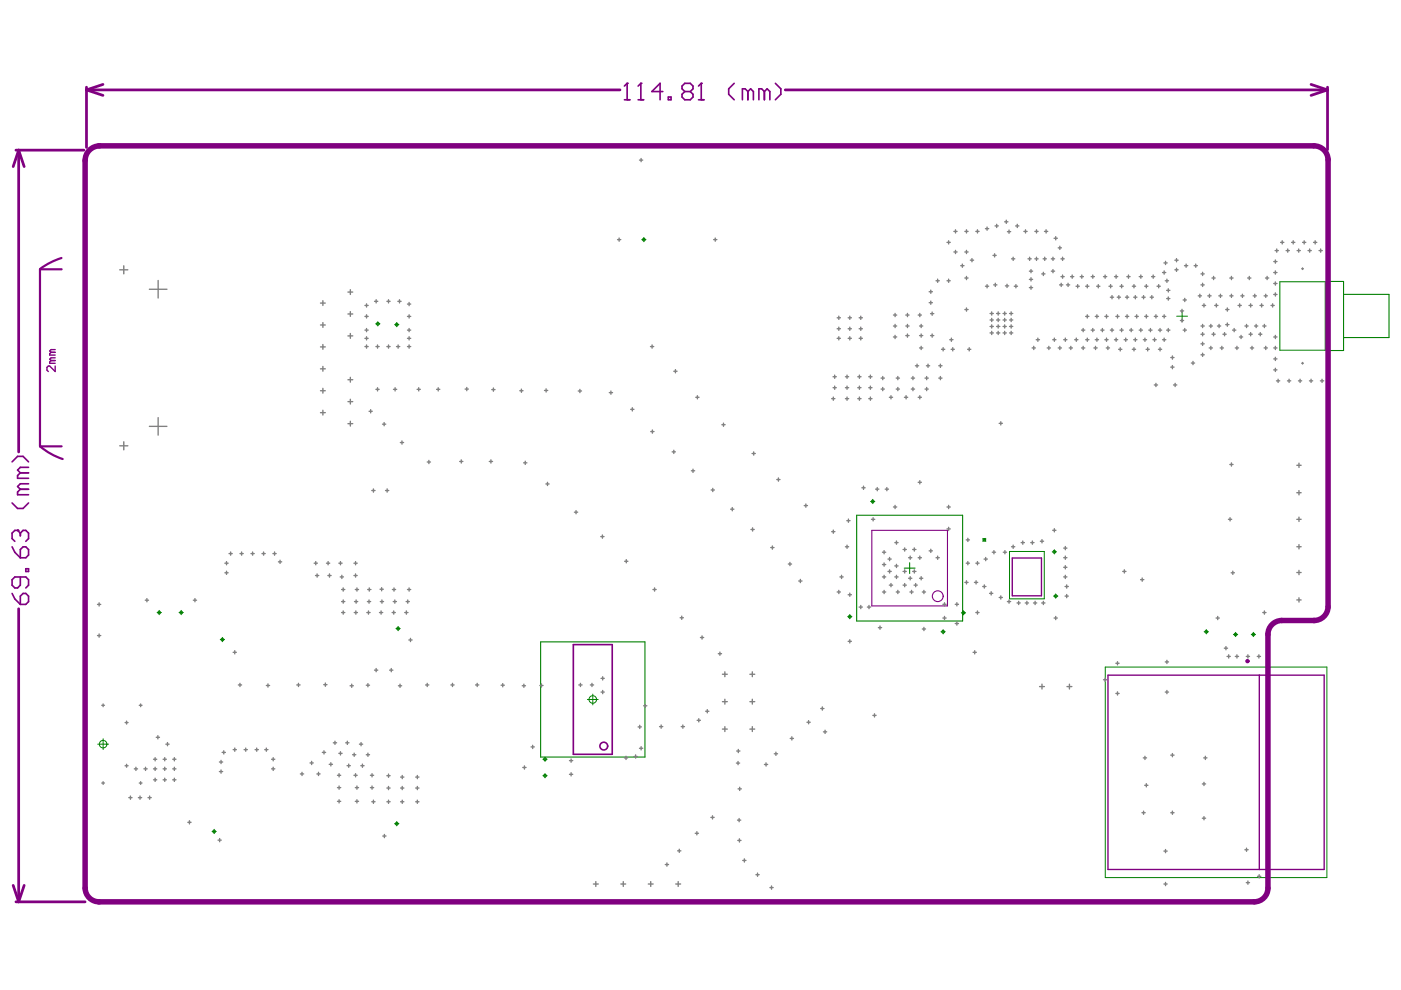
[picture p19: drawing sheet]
<svg xmlns="http://www.w3.org/2000/svg" width="297mm" height="210mm" viewBox="0 0 297 210" stroke-linecap="round" stroke-linejoin="round" font-family="sans-serif">
<g fill="none" stroke="#008000" stroke-width=".21">
<path d="M136.1 50.8h.9M136.5 50.3v1M271.4 59.7h9.6v14.6h-9.6zM79.6 68.7h1M80.1 68.2v.9M83.7 68.8h.9M84.1 68.4v.9M249.5 67h2.3M250.6 65.9v2.3M184.6 106.3h.9M185 105.9v.9M208.4 114.1l.6 .7"/>
<path d="M209 114.1l-.6 .7M214 116.9h7.4v10.1h-7.4zM223.1 117h.9M223.5 116.5v1M33.3 129.9h.9M33.8 129.4v.9M38 129.9h.9M38.4 129.4v.9M46.7 135.6h.9M47.2 135.1v1M84 133.3h.9M84.4 132.8v.9"/>
<path d="M179.7 130.7h.9M180.2 130.3v.9M199.5 133.9h.9M200 133.5v.9M203.8 129.9h.9M204.3 129.5v.9M223.4 126.4h.9M223.8 125.9v.9M255.3 133.9h.9M255.8 133.5v.9M261.5 134.5h.9M262 134.1v.9"/>
<path d="M265.3 134.5h.9M265.7 134.1v.9M20.7 157.8h2.3M21.9 156.6v2.3M124.5 148.3h2.3M125.7 147.2v2.2M234.3 141.4h47v44.7h-47zM44.9 176.3h1M45.4 175.8v.9M83.7 174.6h.9M84.1 174.2v.9M115.1 161h.9"/>
<path d="M115.1 164.5h.9M115.6 160.5v.9M115.6 164v.9"/>
<circle cx="136.5" cy="50.8" r=".29"/>
<circle cx="80.1" cy="68.7" r=".29"/>
<circle cx="84.1" cy="68.8" r=".29"/>
<circle cx="185" cy="106.3" r=".29"/>
<circle cx="208.7" cy="114.5" r=".29"/>
<circle cx="223.5" cy="117" r=".29"/>
<circle cx="33.8" cy="129.9" r=".29"/>
<circle cx="38.4" cy="129.9" r=".29"/>
<circle cx="47.2" cy="135.6" r=".29"/>
<circle cx="84.4" cy="133.3" r=".29"/>
<circle cx="180.2" cy="130.7" r=".29"/>
<circle cx="200" cy="133.9" r=".29"/>
<circle cx="204.3" cy="129.9" r=".29"/>
<circle cx="223.8" cy="126.4" r=".29"/>
<circle cx="255.8" cy="133.9" r=".29"/>
<circle cx="262" cy="134.5" r=".29"/>
<circle cx="265.7" cy="134.5" r=".29"/>
<circle cx="21.9" cy="157.8" r=".8"/>
<circle cx="125.7" cy="148.3" r=".8"/>
<circle cx="45.4" cy="176.3" r=".29"/>
<circle cx="84.1" cy="174.6" r=".29"/>
<circle cx="115.6" cy="164.5" r=".29"/>
<circle cx="115.6" cy="161" r=".29"/>
</g>
<path d="M281.4 59.7h3.5v14.6h-3.5M284.9 62.4h9.6v9.2h-9.6M181.6 109.2h22.5v22.5h-22.5zM192.9 119.3v2.3M114.6 136.1h22.1v24.4h-22.1zM191.7 120.5h2.3" fill="none" stroke="#008000" stroke-width=".23"/>
<g fill="none" stroke="#800080" stroke-width=".34">
<path d="M121.6 136.7h8.2v23.2h-8.2z"/>
<circle cx="128" cy="158.2" r=".82"/>
</g>
<g fill="none" stroke="#800080" stroke-width=".23">
<path d="M184.8 112.4h16.1v16.1h-16.1z"/>
<circle cx="198.8" cy="126.4" r="1.14"/>
</g>
<path d="M10.8 76.4l-.3 .3v.3h1.2M10.8 74.7l-.3 .3v.3h1.2M10.8 76.4h.9M10.8 74.7h.9M11.7 77.6v1.2l-1.2-1.2h-.3l-.2 .3v.6l.2 .3M11.7 75.9h-.9l-.3 .3 .3 .2M11.7 74.1h-.9l-.3 .3 .3 .3M214.6 118.3h6.2v8h-6.2zM234.9 143.2h45.8v41.2h-45.8zM267 143.2v41.2" fill="none" stroke="#800080" stroke-width=".29"/>
<g fill="none" stroke="#800080" stroke-width=".46">
<path d="M13 54.7l-2.6 1.1-1.8 1.2M13.1 57.1h-4.6v37.5h4.6M8.5 94.6a14.4 14.4 0 0 0 4.8 2.7"/>
<circle cx="264.5" cy="140.2" r=".23"/>
</g>
<g fill="none" stroke="#800080" stroke-width=".58">
<path d="M18.3 19.1l3.5 1.1M18.3 18.5v12.8M18.3 19.1h113.2M21.8 17.9l-3.5 1.2M166.5 19.1h115M278 17.9l3.5 1.2M281.5 18.5v13.2M281.5 19.1l-3.5 1.1M3.4 31.8h14.4M4 31.8l1.1 3.5M4 31.8v64M4 31.8l-1.2 3.5"/>
<path d="M4 129.1v62.1M2.8 187.7l1.2 3.5M3.4 191.2h14.6M5.1 187.7l-1.1 3.5"/>
</g>
<path d="M18 34v154.3M21 30.9h257.6M281.6 33.8v94.9M268.8 134.5v53.8M271.7 131.6h7M21 191.2h244.9" fill="none" stroke="#800080" stroke-width="1.2"/>
<path d="M2.6 115.9l.5 1.2 1.2 1.2M3.7 112.5h-.6l-.5 .5v1.2l.5 .6M4.3 116.5l.6-.6h.6l.6 .6v1.2l-.6 .6h-1.2zM2.6 125.8l.5 1.2 1.2 1.1M4.3 126.4l.6-.6h.6l.6 .6v1.2l-.6 .5h-1.2zM4.3 122.3v1.8l-.6 .6h-.6l-.5-.6v-1.2l.5-.6h2.4l.6 .6v1.2l-.6 .6M5.5 120.6h.6v.6h-.6z" fill="none" stroke="#800080" stroke-width=".35"/>
<circle cx="3.7" cy="112.5" r=".17" fill="#800080"/>
<g fill="none" stroke="#800080" stroke-width=".35">
<path d="M133 17.7v3.5M132.4 21.2h1.1M2.6 97.9l1.1-1.1h1.2l1.2 1.1M6.1 99.1h-1.8l-.6 .6 .6 .5M2.6 106.6l1.1 1.2h1.2l1.2-1.2M3.7 112.5l.6 .5M4.3 113v.6M4.3 113l.6-.5h.6l.6 .5v1.2l-.6 .6M4.3 103.7l-.6 .6v.6h2.4M4.3 100.2l-.6 .6v.6h2.4M4.3 103.7h1.8M4.3 100.2h1.8"/>
<path d="M6.1 102.6h-1.8l-.6 .6 .6 .5"/>
</g>
<circle cx="133" cy="17.7" r=".17" fill="#800080"/>
<path d="M133 17.7l-.6 .5M135.9 17.7v3.5M135.3 21.2h1.2" fill="none" stroke="#800080" stroke-width=".35"/>
<circle cx="135.9" cy="17.7" r=".17" fill="#800080"/>
<path d="M135.9 17.7l-.6 .5M140.5 19.4h-2.3l1.7-1.7v3.5M145.2 19.4h1.1M145.2 19.4l-.6 .6v.6l.6 .6h1.1l.6-.6v-.6l-.6-.6M145.2 19.4l-.6-.6v-.6l.6-.5h1.1l.6 .5v.6l-.6 .6M148.7 17.7v3.5M141.7 20.6h.6v.6h-.6zM148.1 21.2h1.2" fill="none" stroke="#800080" stroke-width=".35"/>
<circle cx="148.7" cy="17.7" r=".17" fill="#800080"/>
<path d="M148.7 17.7l-.6 .5M155.7 17.7l-1.2 1.1v1.2l1.2 1.2M158.6 19.4l-.6-.6h-.6v2.4M158.6 19.4v1.8M158.6 19.4l.6-.6 .5 .6v1.8M162.1 19.4l-.6-.6h-.6v2.4M162.1 19.4v1.8M162.1 19.4l.5-.6 .6 .6v1.8M164.4 17.7l1.2 1.1v1.2l-1.2 1.2" fill="none" stroke="#800080" stroke-width=".35"/>
<path d="M21.1 30.9a3.1 3.1 0 0 0-3.1 3.2M278.6 30.9a3 3 0 0 1 3 3M271.7 131.6a2.94 2.94 0 0 0-2.9 2.9M281.6 128.7a2.97 2.97 0 0 1-3 2.9M18 188.3a2.97 2.97 0 0 0 3.1 2.9M268.8 188.3a2.91 2.91 0 0 1-2.9 2.9" fill="none" stroke="#800080" stroke-width="1.2"/>
<g fill="none" stroke="#808080" stroke-width=".29">
<path d="M135.6 33.9h.7M135.9 33.6v.7M25.4 57.2h1.7M26.2 56.4v1.7M33.5 59.5v3.7M130.9 50.8h.7M131.3 50.5v.6M151.3 50.8h.7M151.6 50.5v.6M198.5 59.5h.6M198.8 59.2v.7M200.8 59.5h.7"/>
<path d="M200.8 51.4h.7M201.1 51v.7M201.1 59.2v.7M202.2 53.4h.7M202.2 49.1h.7M202.6 48.7v.7M202.6 53.1v.7M203.7 56.3h.7M204 56v.7M204.6 58.9h.7M204.6 53.4h.7M204.6 49.1h.7"/>
<path d="M204.9 48.7v.7M204.9 53.1v.7M204.9 58.6v.7M205.7 55.2h.7M206.1 54.8v.7M206.9 49.1h.7M207.2 48.7v.7M208.9 48.5h.7M209.3 48.1v.7M210.5 54.1h.7M210.9 53.8v.7M211 47.9h.7"/>
<path d="M211.3 47.6v.6M213 47h.7M213.4 46.7v.7M213.6 49.1h.7M213.9 48.8v.7M214.5 54.9h.7M214.8 54.5v.7M215.3 47.9h.7M215.7 47.6v.6M217.1 49.1h.7M217.4 48.7v.7M218 54.9h.6"/>
<path d="M218.2 57.5h.7M218.2 59.2h.7M218.3 54.5v.7M218.6 57.1v.7M218.6 58.9v.7M219.4 54.9h.7M219.4 49.1h.7M219.8 48.7v.7M219.8 54.5v.7M220.9 58.1h.7M221.2 54.9h.6M221.2 57.7v.7"/>
<path d="M221.4 49.1h.7M221.5 54.5v.7M221.8 48.7v.7M222.9 54.9h.7M222.9 57.5h.7M223.2 54.5v.7M223.2 57.1v.7M223.5 50.5h.7M223.8 50.2v.7M224.4 52.6h.6M224.7 52.2v.7M224.9 54.9h.7"/>
<path d="M224.9 58.7h.7M225.3 54.5v.7M225.3 58.3v.7M227 58.7h.7M227.3 58.3v.7M229 58.7h.7M229.4 58.3v.7M231.3 58.7h.7M231.7 58.3v.7M234 58.7h.7M234.3 58.3v.7M236.3 58.7h.7"/>
<path d="M236.6 58.3v.7M238.9 58.7h.7M239.3 58.3v.7M241.5 58.7h.7M241.9 58.3v.7M244.2 58.7h.6M244.5 58.3v.7M246.5 57.8h.7M246.8 55.7h.7M246.8 57.4v.7M247.1 59.5h.7M247.1 55.4v.7"/>
<path d="M247.4 59.2v.7M249.1 55.2h.7M249.1 57.2h.7M249.4 54.8v.7M249.4 56.9v.6M251.1 56.3h.7M251.5 56v.7M253.2 56.3h.7M253.5 56v.7M254.6 58.1h.7M255 57.7v.7M257 58.9h.6"/>
<path d="M257.3 58.6v.7M260.7 58.9h.7M261.1 58.6v.7M264.5 58.9h.7M264.9 58.6v.7M268.3 58.9h.7M268.7 58.6v.7M270.1 57.8h.6M270.1 55.5h.6M270.3 53.1h.7M270.4 55.1v.7M270.4 57.4v.7"/>
<path d="M270.4 59.8v.7M270.7 52.8v.7M271.5 51.4h.7M271.9 51v.7M272.7 53.1h.7M273 52.8v.7M273.8 51.4h.7M274.2 51v.7M275 53.1h.7M275.3 52.8v.7M276 57h.3M276.2 56.8v.3"/>
<path d="M276.2 51.4h.7M276.5 51v.7M277.3 53.1h.7M277.7 52.8v.7M278.5 51.4h.7M278.8 51v.7M279.7 53.1h.7M280 52.8v.7M31.7 61.3h3.7M67.9 78.2h1.1M67.9 73.6h1.1M67.9 68.9h1.1"/>
<path d="M67.9 64.3h1.1M68.5 63.8v1M68.5 68.4v1M68.5 73v1.1M68.5 77.7v1M73.8 66.6h1M73.8 71.2h1M73.8 61.9h1M74.3 61.4v1M74.3 66.1v1M74.3 70.7v1M77.4 70h.7"/>
<path d="M77.4 73.5h.7M77.4 67.1h.7M77.4 64.8h.7M77.4 71.7h.7M77.7 64.4v.7M77.7 66.7v.7M77.7 69.6v.7M77.7 71.4v.7M77.7 73.1v.7M79.4 63.9h.7M79.7 73.5h.7M79.8 63.5v.7"/>
<path d="M80 73.1v.7M82 63.9h.7M82 73.5h.7M82.4 63.5v.7M82.4 73.1v.7M84.1 73.5h.7M84.4 63.9h.6M84.4 73.1v.7M84.7 63.5v.7M86.4 70h.7M86.4 73.5h.7M86.4 67.1h.7"/>
<path d="M86.4 71.7h.7M86.4 64.5h.7M86.7 64.1v.7M86.7 66.7v.7M86.7 69.6v.7M86.7 71.4v.7M86.7 73.1v.7M137.9 73.5h.7M138.3 73.1v.7M142.9 78.7h.6M143.2 78.4v.7M176.6 79.9h.7"/>
<path d="M177 79.5v.7M177.5 71.7h.7M177.5 69.7h.7M177.5 67.4h.7M177.8 67v.7M177.8 69.4v.6M177.8 71.4v.7M179.2 79.9h.7M179.6 79.5v.7M179.8 71.7h.7M179.8 69.7h.7M179.8 67.4h.7"/>
<path d="M180.2 67v.7M180.2 69.4v.6M180.2 71.4v.7M181.9 79.9h.7M182.2 71.7h.6M182.2 69.7h.6M182.2 67.4h.6M182.2 79.5v.7M182.5 67v.7M182.5 69.4v.6M182.5 71.4v.7M184.2 79.9h.7"/>
<path d="M184.5 79.5v.7M187.2 79.8v.7M189.4 71.4h.7M189.4 69.1h.7M189.4 66.8h.7M189.8 66.5v.6M189.8 68.8v.7M189.8 71.1v.7M190.4 79.8v.7M192.1 69.1h.6M192.1 71.2h.6M192.1 66.8h.6"/>
<path d="M192.4 66.5v.6M192.4 68.8v.7M192.4 70.8v.7M193.6 79.8v.7M194.1 77.6h.7M194.4 77.2v.7M194.7 66.8h.7M195 73.8h.6M195 69.1h.6M195 71.2h.6M195 66.5v.6M195.3 68.8v.7"/>
<path d="M195.3 70.8v.7M195.3 73.4v.7M196.4 77.6h.7M196.5 79.8v.7M196.8 77.2v.7M197 64.2h.7M197 61.9h.7M197.3 66.5h.7M197.3 71.2h.7M197.3 61.5v.7M197.3 63.8v.7M197.6 66.2v.6"/>
<path d="M197.6 70.8v.7M199 77.6h.7M199.4 77.2v.7M199.4 79.8v.7M199.6 74.1h.7M200 73.7v.7M201.4 72h.7M201.7 74.1h.6M201.7 71.7v.7M202 73.7v.7M204.6 65.6h.7M204.9 65.3v.7"/>
<path d="M205.2 74.1h.6M205.5 73.7v.7M208.9 60.7h.7M209.3 60.3v.7M209.9 69.2h.7M209.9 70.6h.7M209.9 67.8h.7M209.9 66.5h.7M210.3 66.1v.7M210.3 67.5v.7M210.3 68.9v.7M210.3 70.2v.7"/>
<path d="M210.7 60.4h.7M211 60.1v.6M211.3 69.2h.7M211.3 70.6h.7M211.3 67.8h.7M211.3 66.5h.7M211.6 66.1v.7M211.6 67.5v.7M211.6 68.9v.7M211.6 70.2v.7M212.7 69.2h.7M212.7 70.6h.7"/>
<path d="M212.7 67.8h.7M212.7 66.5h.7M213 66.1v.7M213 67.5v.7M213 68.9v.7M213 70.2v.7M213.2 60.6h.7M213.5 60.3v.7M214 69.2h.7M214 70.6h.7M214 67.8h.7M214 66.5h.7"/>
<path d="M214.4 66.1v.7M214.4 67.5v.7M214.4 68.9v.7M214.4 70.2v.7M215 60.7h.7M215.4 60.3v.7M218.2 61h.7M218.6 60.6v.7M218.8 73.8h.7M219.2 73.4v.7M219.7 72h.7M220 71.7v.7"/>
<path d="M222 73.8h.7M222.4 73.4v.7M223.2 72h.7M223.5 71.7v.7M224.4 73.8h.6M224.7 60.4h.6M224.7 73.4v.7M225 60.1v.6M225.5 72h.7M225.9 71.7v.7M226.1 60.4h.7M226.5 60.1v.6"/>
<path d="M226.7 73.8h.7M227 73.4v.7M227.9 72h.6M228.1 60.7h.7M228.2 71.7v.7M228.5 60.3v.7M229.3 70h.7M229.3 73.8h.7M229.7 69.6v.7M229.7 73.4v.7M230.2 60.7h.7M230.2 72h.7"/>
<path d="M230.2 67.1h.7M230.5 60.3v.7M230.5 66.7v.7M230.5 71.7v.7M231.3 70h.7M231.7 69.6v.7M231.9 73.8h.7M232.2 72h.7M232.2 67.1h.7M232.3 73.4v.7M232.5 60.7h.7M232.6 66.7v.7"/>
<path d="M232.6 71.7v.7M232.9 60.3v.7M233.4 70h.7M233.7 69.6v.7M234.3 72h.6M234.3 67.1h.6M234.5 73.8h.7M234.6 66.7v.7M234.6 71.7v.7M234.9 73.4v.7M235.1 60.7h.7M235.4 70h.7"/>
<path d="M235.4 63h.7M235.5 60.3v.7M235.8 62.7v.7M235.8 69.6v.7M236.3 72h.7M236.6 67.1h.7M236.6 71.7v.7M236.9 63h.7M236.9 66.7v.7M237.2 74.1h.7M237.2 62.7v.7M237.5 60.7h.6"/>
<path d="M237.5 70h.6M237.5 73.7v.7M237.8 60.3v.7M237.8 69.6v.7M238.3 72h.7M238.6 67.1h.7M238.6 63h.7M238.7 71.7v.7M239 62.7v.7M239 66.7v.7M239.5 70h.7M239.8 69.6v.7"/>
<path d="M240.1 60.7h.7M240.1 74.1h.7M240.4 72h.7M240.4 63h.7M240.4 60.3v.7M240.4 73.7v.7M240.7 67.1h.6M240.7 62.7v.7M240.7 71.7v.7M241 66.7v.7M241.5 70h.7M241.9 69.6v.7"/>
<path d="M242.1 63h.7M242.4 72h.7M242.5 62.7v.7M242.7 60.7h.7M242.7 67.1h.7M242.8 71.7v.7M243 74.1h.7M243 60.3v.7M243 66.7v.7M243.3 73.7v.7M243.6 70h.7M243.9 63h.6"/>
<path d="M243.9 69.6v.7M244.2 62.7v.7M244.4 72h.7M244.7 67.1h.7M244.8 71.7v.7M245.1 66.7v.7M245.3 60.7h.7M245.6 70h.7M245.6 74.1h.7M245.7 60.3v.7M246 69.6v.7M246 73.7v.7"/>
<path d="M246.5 72h.7M246.5 67.1h.7M246.8 66.7v.7M246.8 71.7v.7M247.4 63.3h.6M247.4 70h.6M247.4 61.6h.6M247.7 61.2v.7M247.7 63v.6M247.7 69.6v.7M248.2 75.8h.7M248.2 77.8h.7"/>
<path d="M248.6 75.5v.6M248.6 77.5v.7M250.3 68h.7M250.3 65.9h.7M250.6 65.6v.7M250.6 67.6v.7M250.8 70h.7M250.8 63.6h.7M251.2 63.3v.6M251.2 69.6v.7M252.6 77h.7M252.9 76.6v.7"/>
<path d="M254 62.7h.7M254.4 62.4v.7M254.6 60.4h.7M254.6 75.2h.7M254.6 72.9h.7M254.6 70.9h.7M254.6 69.1h.7M254.9 64.8h.7M255 60.1v.6M255 68.8v.7M255 70.5v.7M255 72.6v.6"/>
<path d="M255 74.9v.7M255.3 64.4v.7M256.1 62.7h.7M256.4 73.8h.7M256.4 69.1h.7M256.4 62.4v.7M256.7 68.8v.7M256.7 73.4v.7M257 70.9h.6M257.3 70.5v.7M257.5 64.8h.7M257.9 64.4v.7"/>
<path d="M258.1 69.1h.7M258.4 62.7h.7M258.5 68.8v.7M258.7 73.8h.7M258.8 62.4v.7M259.1 73.4v.7M259.3 70.9h.7M259.6 70.5v.7M259.9 65.6h.7M259.9 68.8h.7M260.2 65.3v.7M260.2 68.5v.7"/>
<path d="M260.7 62.7h.7M261.1 62.4v.7M261.3 70h.7M261.7 69.6v.7M261.9 73.8h.7M262.3 73.4v.7M262.5 64.8h.7M262.8 71.4h.7M262.8 64.4v.7M263.1 62.7h.7M263.1 71.1v.7M263.4 62.4v.7"/>
<path d="M263.9 69.1h.7M264.3 68.8v.7M264.8 70.9h.7M264.8 64.8h.7M265.1 73.8h.7M265.2 64.4v.7M265.2 70.5v.7M265.5 73.4v.7M265.7 62.7h.7M266 69.1h.7M266 62.4v.7M266.3 68.8v.7"/>
<path d="M266.9 70.9h.6M267.1 64.8h.7M267.2 70.5v.7M267.5 64.4v.7M267.7 69.1h.7M268 73.8h.7M268 62.7h.7M268.1 68.8v.7M268.4 62.4v.7M268.4 73.4v.7M269.5 64.8h.7M269.8 64.4v.7"/>
<path d="M270.1 73.8h.6M270.1 71.4h.6M270.1 76.1h.6M270.1 78.4h.6M270.1 62.4h.6M270.1 60.1h.6M270.4 62.1v.7M270.4 71.1v.7M270.4 73.4v.7M270.4 75.8v.6M270.4 78.1v.7M276 77h.3"/>
<path d="M276.2 76.8v.4M25.4 94.5h1.7M26.2 93.7v1.7M31.7 90.4h3.7M33.5 88.5v3.8M67.9 82.8h1.1M67.9 87.5h1.1M68.5 82.3v1.1M68.5 87v1M73.8 85.2h1M73.8 89.8h1M73.8 80.5h1"/>
<path d="M74.3 80v1M74.3 84.6v1.1M74.3 89.3v1M78.2 87.2h.7M78.6 86.9v.6M79.7 82.6h.7M80 82.2v.7M81.1 89.9h.7M81.4 89.6v.7M83.4 82.6h.7M83.8 82.2v.7M84.9 93.8h.7"/>
<path d="M85.2 93.5v.7M88.4 82.6h.7M88.8 82.2v.7M90.6 98h.7M90.9 97.6v.7M92.6 82.6h.7M92.9 82.2v.7M97.5 97.8h.6M97.8 97.5v.7M98.6 82.5h.7M99 82.1v.7M103.7 97.8h.7"/>
<path d="M104.1 97.5v.7M104.3 82.6h.7M104.6 82.3v.7M110.2 82.8h.7M110.5 82.5v.7M111 98.1h.7M111.4 97.8v.7M115.4 82.8h.7M115.8 82.4v.7M122.6 82.9h.7M122.9 82.6v.6M129.2 83.2h.7"/>
<path d="M129.5 82.9v.7M133.7 86.8h.7M134.1 86.5v.6M138 91.5h.7M138.3 91.2v.6M142.5 95.8h.7M142.9 95.5v.6M146.6 99.8h.7M146.9 99.5v.7M147.5 84.2h.7M147.9 83.9v.7M153 90.1h.7"/>
<path d="M153.4 89.7v.7M159.5 96.2h.6M159.8 95.8v.7M176.3 84.5h.7M176.6 82.2h.7M176.7 84.2v.7M177 81.9v.6M179.2 84.5h.7M179.2 82.2h.7M179.6 81.9v.6M179.6 84.2v.7M181.9 84.5h.7"/>
<path d="M181.9 82.2h.7M182.2 81.9v.6M182.2 84.2v.7M184.2 84.5h.7M184.2 82.2h.7M184.5 81.9v.6M184.5 84.2v.7M186.8 82.5h.7M186.8 80.2h.7M187.2 82.1v.7M188.6 84.2h.6M188.9 83.9v.7"/>
<path d="M190 82.5h.7M190 80.2h.7M190.4 82.1v.7M191.8 84.2h.6M192.1 83.9v.7M193.2 82.5h.7M193.2 80.2h.7M193.6 82.1v.7M194.7 84.2h.7M195 83.9v.7M196.1 82.5h.7M196.1 80.2h.7"/>
<path d="M196.5 82.1v.7M199 80.2h.7M211.8 89.8h.7M212.2 89.4v.7M244.7 81.6h.7M245.1 81.3v.7M248.8 81.6h.7M249.2 81.3v.7M260.7 98.5h.7M261.1 98.1v.7M270.6 80.7h.7M271 80.4v.7"/>
<path d="M273 80.7h.7M273.3 80.4v.7M274.9 98.7h1M275.3 80.7h.7M275.4 98.2v.9M275.6 80.4v.7M277.6 80.7h.7M278 80.4v.7M280 80.7h.6M280.3 80.4v.7M47.7 119.4h.7M48 119.1v.7"/>
<path d="M48.6 117.4h.6M48.9 117v.7M50.9 117.4h.7M51.2 117v.7M53.2 117.4h.7M53.6 117v.7M55.5 117.4h.7M55.9 117v.7M57.9 117.4h.7M58.2 117v.7M59 119.1h.7M59.4 118.8v.7"/>
<path d="M66.6 119.4h.7M66.9 119.1v.7M69.2 119.4h.7M69.6 119.1v.7M71.8 119.4h.7M72.2 119.1v.7M75 119.4h.7M75.4 119.1v.7M78.8 104h.7M79.2 103.7v.6M81.7 104h.7M82.1 103.7v.6"/>
<path d="M115.7 102.6h.7M116.1 102.3v.7M121.8 108.6h.7M122.1 108.3v.6M127.4 113.8h.7M127.7 113.4v.7M132.4 119h.7M132.8 118.7v.6M150.8 103.9h.7M151.1 103.5v.7M154.9 108h.7M155.3 107.6v.7"/>
<path d="M159.2 112.3h.7M159.6 111.9v.7M163.4 116.1h.7M163.8 115.8v.6M164.7 101.7h.7M165 101.3v.7M167.1 119.6h.7M167.5 119.2v.7M170.5 107.2h.7M170.9 106.9v.6M176.3 112.7h.7M176.7 112.4v.7"/>
<path d="M179.2 115.9h.7M179.5 110.4h.7M179.6 115.6v.7M179.9 110.1v.6M182.7 103.4h.7M183.1 103.1v.7M184.8 110.1h.7M185.1 109.8v.7M185.6 103.7h.7M186 103.4v.7M187.1 117.1h.7M187.1 119.7h.7"/>
<path d="M187.4 116.7v.7M187.4 119.4v.6M187.7 103.7h.7M188 103.4v.7M188.3 118.5h.7M188.6 118.2v.7M189.4 107.5h.7M189.7 115h.7M189.7 120h.7M189.8 107.1v.7M190.1 114.7v.7M190.1 119.6v.7"/>
<path d="M191.5 116.5h.7M191.8 116.2v.6M192.6 118.2h.7M193 117.9v.7M193.5 116.5h.7M193.9 116.2v.6M194.7 118.2h.7M194.7 102.3h.7M195 101.9v.7M195 117.9v.7M197 116.8h.7M197.3 116.5v.6"/>
<path d="M198.5 118.2h.6M198.8 117.9v.7M200.8 107.5h.7M200.8 112.1h.7M201.1 107.1v.7M201.1 111.8v.7M204.9 119.4h.6M204.9 114.5h.6M205.2 114.1v.7M205.2 119.1v.7M206.9 119.4h.7M207.2 119.1v.7"/>
<path d="M208.6 118.5h.7M209 118.2v.7M210.4 117.1h.7M210.7 116.7v.7M212.7 117.1h.7M213.1 116.7v.7M214.5 115.9h.7M214.8 115.6v.7M216.5 115h.7M216.8 114.7v.7M218.5 115h.7M218.9 114.7v.7"/>
<path d="M220.6 114.8h.7M220.9 114.4v.7M223.2 112.4h.7M223.5 112.1v.7M225.5 118.2h.7M225.5 116.2h.7M225.9 115.9v.7M225.9 117.9v.7M225.9 119.9v.7M260.5 110.1h.6M260.8 109.8v.7M274.9 115.9h1"/>
<path d="M274.9 110.1h1M274.9 104.5h1M275.4 104v.9M275.4 109.7v.9M275.4 115.5v.9M20.7 134.8h.7M20.7 128.2h.7M21 127.8v.7M21 134.4v.7M30.8 127.3h.7M31.1 126.9v.7M41 127.3h.7"/>
<path d="M41.3 126.9v.7M47.7 121.4h.7M48 121.1v.7M49.4 138.3h.7M49.8 138v.6M66.9 122h.7M67.2 121.7v.7M69.5 122h.7M69.9 121.7v.7M72.1 122.3h.7M72.4 127.5h.7M72.4 129.9h.7"/>
<path d="M72.4 125h.7M72.5 122v.7M72.8 124.6v.7M72.8 127.2v.7M72.8 129.5v.7M75 122h.7M75.1 129.9h.7M75.2 127.5h.6M75.3 125h.7M75.4 121.7v.7M75.4 129.5v.7M75.5 127.2v.7"/>
<path d="M75.7 124.6v.7M77.8 129.9h.7M77.9 127.5h.7M78 125h.6M78.1 129.5v.7M78.2 127.2v.7M78.3 124.6v.7M80.5 129.9h.6M80.6 124.9h.7M80.6 127.5h.7M80.8 129.5v.7M80.9 124.6v.7"/>
<path d="M81 127.2v.7M83.1 129.9h.7M83.2 125h.7M83.4 127.5h.7M83.5 129.5v.7M83.5 124.6v.7M83.7 127.2v.7M85.8 129.9h.7M86.1 127.5h.7M86.2 129.5v.7M86.4 125h.7M86.4 127.2v.7"/>
<path d="M86.7 135.7h.7M86.7 124.6v.7M87 135.3v.7M138.4 125h.7M138.8 124.6v.7M144.2 131h.7M144.5 130.6v.7M148.5 135.2h.7M148.9 134.8v.7M152.3 138.6h.7M152.6 138.3v.6M169.3 123.2h.7"/>
<path d="M169.7 122.8v.7M177.5 125.5h.7M177.8 125.2v.7M178.1 122.3h.7M178.4 122v.7M179.8 126.1h.7M179.8 136h.7M180.2 125.8v.6M180.2 135.6v.7M182.2 128.7h.6M182.5 128.4v.7M183.9 128.7h.7"/>
<path d="M184.2 128.4v.7M186.2 133.1h.7M186.6 132.7v.7M187.1 122.3h.7M187.1 125.5h.7M187.4 122v.7M187.4 125.2v.7M188.3 121.2h.7M188.6 124.1h.6M188.6 120.8v.7M188.9 123.7v.7M189.7 122.3h.7"/>
<path d="M190 125.5h.7M190.1 122v.7M190.4 125.2v.7M191.5 124.1h.7M191.5 121.2h.7M191.8 120.8v.7M191.8 123.7v.7M192.6 122.6h.7M192.9 125.5h.7M193 122.3v.7M193.3 125.2v.7M193.5 121.2h.7"/>
<path d="M193.8 124.1h.7M193.9 120.8v.7M194.1 123.7v.7M195 122.6h.6M195.3 122.3v.7M195.5 133.4h.7M195.5 125.5h.7M195.9 125.2v.7M195.9 133v.7M199.9 131h.7M199.9 128.1h.7M200.3 127.8v.7"/>
<path d="M200.3 130.7v.7M202.5 132.2h.7M202.5 128.1h.7M202.9 127.8v.7M202.9 131.9v.6M204.6 123.5h.7M204.9 123.1v.7M206.3 138.3h.7M206.6 123.5h.7M206.7 138v.6M206.9 129.9h.7M206.9 123.1v.7"/>
<path d="M207.2 129.5v.7M208.4 124.4h.6M208.7 124v.7M209.8 125.8h.7M210.2 125.5v.6M211.8 126.7h.7M212.2 126.3v.7M213.6 127.5h.7M213.9 127.2v.7M215.6 127.8h.7M216 127.5v.7M217.4 127.8h.7"/>
<path d="M217.7 127.5v.7M219.1 127.8h.7M219.5 127.5v.7M220.9 127.8h.7M221.2 127.5v.7M223.5 131h.7M223.8 130.7v.7M225.5 122.3h.7M225.5 120.3h.7M225.8 124.4h.7M225.8 126.4h.7M225.9 122v.7"/>
<path d="M226.2 124v.7M226.2 126v.7M238 121.2h.7M238.4 120.8v.7M241.8 122.9h.7M242.2 122.6v.6M247.4 140v.7M257.8 131h.7M258.2 130.7v.7M259.6 137.4h.7M259.9 137.1v.7M260.2 139.2h.6"/>
<path d="M260.5 138.8v.7M261 121.4h.7M261.4 121.1v.7M261.9 139.2h.7M262.3 138.8v.7M264.2 139.2h.7M264.6 138.8v.7M266.6 139.2h.7M266.9 138.8v.7M267.7 129.9h.7M268.1 129.5v.7M274.9 127.2h1"/>
<path d="M274.9 121.4h1M275.4 120.9v.9M275.4 126.7v1M21.6 149.5h.6M21.9 149.3v.5M26.5 153.2h.7M26.8 152.9v.6M29.5 149.5h.6M29.8 149.3v.5M33.1 156.3h.7M33.5 156v.7M35.2 157.8h.7"/>
<path d="M35.5 157.4v.7M47.1 159.5h.7M47.4 159.2v.7M49.4 158.9h.7M49.8 158.6v.7M50.5 145.2h.7M50.9 144.9v.7M51.8 158.9h.6M52.1 158.6v.7M54.1 158.9h.7M54.4 158.6v.7M56.1 158.9h.7"/>
<path d="M56.5 158.6v.7M56.5 145.3h.7M56.8 145v.7M62.9 145.2h.7M63.3 144.9v.7M68.3 159.5h.7M68.6 145.2h.7M68.7 159.2v.7M69 144.8v.7M70.7 157.5h.7M71 157.1v.7M71.8 159.7h.7"/>
<path d="M72.2 159.4v.7M73.3 157.5h.7M73.6 157.1v.7M74.2 145.4h.7M74.6 145.1v.6M75.1 159.7v.7M76.2 157.8h.7M76.6 157.4v.7M77.7 145.3h.7M78 144.9v.7M78 159.7v.7M79.4 142.1h.7"/>
<path d="M79.8 141.7v.7M82.6 142.1h.7M83 141.7v.7M84.5 145.4h.7M84.8 145.1v.6M90.2 145.2h.7M90.6 144.9v.7M95.6 145.2h.7M95.9 144.9v.7M100.8 145.2h.7M101.2 144.9v.7M106.2 145.3h.7"/>
<path d="M106.6 144.9v.7M110.7 145.4h.7M111.1 145.1v.6M112.6 158.4h.7M112.9 158v.7M114.5 145.3h.6M114.8 145v.7M122.7 145.2h.7M123.1 144.9v.7M125.2 145.2h.7M125.5 144.9v.7M127.4 146.7h.7"/>
<path d="M127.4 143.8h.7M127.8 143.5v.7M127.8 146.4v.7M135.3 154.1h.7M135.6 158.7h.7M135.6 153.8v.7M135.9 158.3v.7M136.5 149.6h.6M136.8 149.3v.7M139.8 154.1h.7M140.2 153.7v.7M144.4 154.1h.7"/>
<path d="M144.8 153.7v.7M147.8 152.7h.7M148.2 152.4v.7M149.6 150.8h.7M150 150.5v.6M153.2 143h1M153.2 154.6h1M153.2 148.8h1M153.7 142.4v1.1M153.7 148.3v1M153.7 154.1v1M156.2 159.2h.7"/>
<path d="M156.5 158.9v.7M159 143h1M159 154.6h1M159 148.8h1M159.5 142.4v1.1M159.5 148.3v1M159.5 154.1v1M164.2 159.8h.7M164.5 159.5v.7M167.5 156.6h.7M167.9 156.2v.7M171.1 153.1h.7"/>
<path d="M171.4 152.8v.7M174 150.2h.7M174.3 149.9v.7M174.6 155.2h.7M174.9 154.8v.7M185.1 151.7h.7M185.4 151.3v.7M220.4 145.6h1M220.9 145.1v1M226.2 145.6h1.1M226.7 145.1v1M234 144.1h.7"/>
<path d="M234.3 143.8v.7M236.6 140.6h.7M236.6 147h.7M236.9 140.3v.7M236.9 146.7v.7M247.1 140.3h.7M247.1 146.7h.7M247.4 146.4v.7M248.6 159.8v.7M21.6 166h.6M21.9 165.7v.6M26.5 162.4h.7"/>
<path d="M26.8 162v.7M27.3 169.1h.7M27.7 168.8v.7M28.5 163h.7M28.8 162.7v.7M29.3 169.1h.7M29.5 166h.6M29.7 168.8v.7M29.8 165.7v.6M30.5 163h.7M30.9 162.7v.7M31.4 169.1h.7"/>
<path d="M31.7 168.8v.7M32.5 163h.7M32.5 165.3h.7M32.5 161h.7M32.9 160.6v.7M32.9 162.7v.7M32.9 165v.7M34.6 163h.7M34.6 165.3h.7M34.6 161h.7M34.9 160.6v.7M34.9 162.7v.7"/>
<path d="M34.9 165v.7M36.6 163h.7M36.6 165.3h.7M36.6 161h.7M37 160.6v.7M37 162.7v.7M37 165v.7M39.8 174.4h.7M40.2 174v.7M46.2 178.1h.7M46.5 163.6h.7M46.5 161.6h.7"/>
<path d="M46.6 177.8v.7M46.9 161.2v.7M46.9 163.3v.6M57.6 163h.7M57.6 161h.7M57.9 160.6v.7M57.9 162.7v.7M63.7 164.1h.7M64 163.7v.7M65.7 161.8h.7M66.1 161.4v.7M67.2 164.1h.7"/>
<path d="M67.5 163.7v.7M69.8 162.1h.7M70.1 161.7v.7M71.5 169.9h.7M71.5 167h.7M71.5 164.4h.7M71.9 164v.7M71.9 166.7v.6M71.9 169.6v.6M73.6 162.3h.7M73.9 162v.7M74.8 160h.6"/>
<path d="M75 164.4h.7M75.3 169.9h.7M75.3 167h.7M75.4 164v.7M75.7 166.7v.6M75.7 169.6v.6M76.5 162.3h.7M76.8 162v.7M77.7 160h.7M78.5 167h.7M78.5 164.4h.7M78.8 170h.7"/>
<path d="M78.9 164v.7M78.9 166.7v.6M79.2 169.6v.7M81.2 177.3h.6M81.5 176.9v.7M82 170h.7M82 167.1h.7M82 164.5h.7M82.4 164.1v.7M82.4 166.7v.7M82.4 169.6v.7M84.9 170h.7"/>
<path d="M84.9 167.1h.7M84.9 164.8h.7M85.3 164.4v.7M85.3 166.7v.7M85.3 169.6v.7M88.1 170h.7M88.1 167.1h.7M88.1 164.8h.7M88.5 164.4v.7M88.5 166.7v.7M88.5 169.6v.7M110.8 162.7h.7"/>
<path d="M111.2 162.4v.7M120.7 161.3h.7M120.7 164.2h.7M121.1 160.9v.7M121.1 163.8v.7M132.4 160.7h.7M132.7 160.3v.7M134.4 160.4h.7M134.8 160.1v.6M147.4 176.7h.7M147.7 176.3v.7M150.7 173.3h.7"/>
<path d="M151.1 173v.6M156.1 161.8h.7M156.4 173.9h.7M156.4 178.2h.7M156.5 161.4v.7M156.5 167.3h.7M156.7 173.5v.7M156.8 177.8v.7M156.8 166.9v.7M162.1 162.1h.7M162.4 161.7v.7M242.1 172.3h.7"/>
<path d="M242.4 160.7h.7M242.5 172v.7M242.7 166.5h.7M242.8 160.3v.7M243 166.2v.6M248.2 172.3h.7M248.2 160.1h.7M248.6 172v.7M254.9 173.5h.7M254.9 166.2h.7M255.2 160.7h.7M255.3 165.9v.7"/>
<path d="M255.3 173.1v.7M255.6 160.3v.7M264.3 179.8v.7M125.8 187.4h1M126.3 186.9v1M131.6 187.4h1.1M132.1 186.9v1M137.5 187.4h1M138 186.9v1M141.1 183.3h.6M141.4 183v.6M143.3 187.4h1"/>
<path d="M143.7 180.4h.7M143.8 186.9v1M144 180.1v.6M157.5 182.4h.7M157.8 182.1v.7M160.3 185.5h.7M160.6 185.1v.7M163.2 188.2h.7M163.6 187.8v.7M246.8 187.4h.7M246.8 180.5h.7M247.1 180.1v.7"/>
<path d="M247.1 187.1v.7M263.9 180.2h.7M264.2 187.1h.7M264.6 186.8v.7M266.6 185.8h.7M267 185.5v.6"/>
</g>
</svg>
